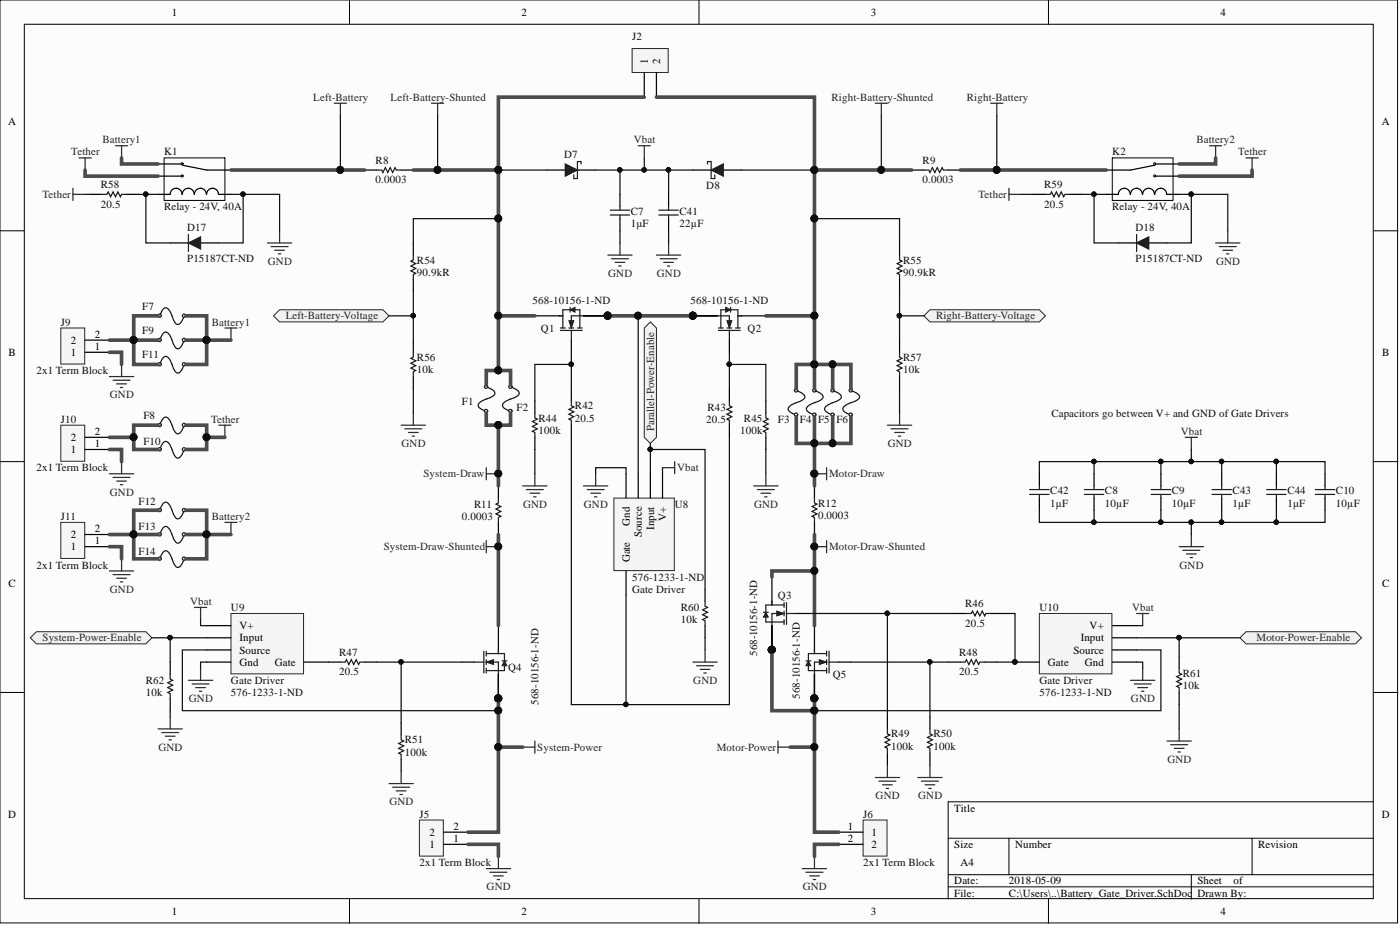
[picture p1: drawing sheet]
<svg xmlns="http://www.w3.org/2000/svg" width="292mm" height="193mm" viewBox="0 0 292 193" stroke-linecap="round" stroke-linejoin="round" font-family="sans-serif">
<defs><g id="words">
<g font-size="2.3">
<text x="35.8" y="3.3">1</text>
<text x="108.8" y="3.3">2</text>
<text x="181.7" y="3.3">3</text>
<text x="254.6" y="3.3">4</text>
<text x="135.2" y="13.4" transform="rotate(-90 135.2 13.4)">1</text>
<text x="137.7" y="13.4" transform="rotate(-90 137.7 13.4)">2</text>
<text x="1.7" y="26.1">A</text>
<text x="288.3" y="26.1">A</text>
<text x="14.8" y="71.7">2</text>
<text x="19.8" y="70.5">2</text>
<text x="1.8" y="74.3">B</text>
<text x="14.8" y="74.3">1</text>
<text x="19.8" y="73">1</text>
<text x="288.4" y="74.3">B</text>
<text x="14.8" y="94.5">1</text>
<text x="14.8" y="92">2</text>
<text x="19.8" y="93.3">1</text>
<text x="19.8" y="90.7">2</text>
<text x="14.8" y="112.3">2</text>
<text x="19.8" y="113.5">1</text>
<text x="19.8" y="111">2</text>
<text x="131.4" y="109.7" transform="rotate(-90 131.4 109.7)">Gnd</text>
<text x="133.9" y="112" transform="rotate(-90 133.9 112)">Source</text>
<text x="136.5" y="110.5" transform="rotate(-90 136.5 110.5)">Input</text>
<text x="139" y="108.6" transform="rotate(-90 139 108.6)">V+</text>
<text x="14.8" y="114.8">1</text>
<text x="131.4" y="117.3" transform="rotate(-90 131.4 117.3)">Gate</text>
<text x="1.8" y="122.4">C</text>
<text x="288.4" y="122.4">C</text>
<text x="50" y="131.3">V+</text>
<text x="227.3" y="131.3">V+</text>
<text x="50" y="133.8">Input</text>
<text x="50" y="136.3">Source</text>
<text x="224" y="136.3">Source</text>
<text x="225.5" y="133.8">Input</text>
<text x="50" y="138.9">Gnd</text>
<text x="57.3" y="138.9">Gate</text>
<text x="218.6" y="138.9">Gate</text>
<text x="226.3" y="138.9">Gnd</text>
<text x="1.7" y="170.6">D</text>
<text x="94.6" y="173.1">2</text>
<text x="176.9" y="173.1">1</text>
<text x="199.1" y="169.3">Title</text>
<text x="288.3" y="170.6">D</text>
<text x="89.6" y="176.9">1</text>
<text x="89.6" y="174.4">2</text>
<text x="94.6" y="175.6">1</text>
<text x="176.9" y="175.6">2</text>
<text x="181.9" y="174.4">1</text>
<text x="181.9" y="176.9">2</text>
<text x="199.1" y="176.9">Size</text>
<text x="211.8" y="176.9">Number</text>
<text x="262.5" y="176.9">Revision</text>
<text x="199.1" y="184.5">Date:</text>
<text x="200.4" y="180.7">A4</text>
<text x="210.5" y="184.5">2018-05-09</text>
<text x="249.8" y="184.5">Sheet</text>
<text x="257.4" y="184.5">of</text>
<text x="35.8" y="190.8">1</text>
<text x="108.8" y="190.8">2</text>
<text x="181.7" y="190.8">3</text>
<text x="199.1" y="187">File:</text>
<text x="210.5" y="187">C:\Users\..\Battery_Gate_Driver.SchDoc</text>
<text x="249.8" y="187">Drawn By:</text>
<text x="254.6" y="190.8">4</text>
</g>
<g font-size="2.3" fill="#0e0e0e">
<text x="131.9" y="8.4">J2</text>
<text x="34.2" y="32.4">K1</text>
<text x="78.4" y="34.2">R8</text>
<text x="117.7" y="32.9">D7</text>
<text x="192.5" y="34.2">R9</text>
<text x="232.1" y="32.4">K2</text>
<text x="21.1" y="39.3">R58</text>
<text x="78.4" y="38.3">0.0003</text>
<text x="147.4" y="39.5">D8</text>
<text x="192.5" y="38.3">0.0003</text>
<text x="217.9" y="39.3">R59</text>
<text x="21.1" y="43.3">20.5</text>
<text x="34.2" y="43.8">Relay - 24V, 40A</text>
<text x="131.6" y="44.9">C7</text>
<text x="131.6" y="47.4">1μF</text>
<text x="141.8" y="44.9">C41</text>
<text x="141.8" y="47.4">22µF</text>
<text x="217.9" y="43.3">20.5</text>
<text x="232.1" y="43.8">Relay - 24V, 40A</text>
<text x="39.1" y="48.1">D17</text>
<text x="236.9" y="48.1">D18</text>
<text x="39.1" y="54.7">P15187CT-ND</text>
<text x="87" y="55">R54</text>
<text x="87" y="57.5">90.9kR</text>
<text x="188.4" y="55">R55</text>
<text x="188.4" y="57.5">90.9kR</text>
<text x="236.9" y="54.7">P15187CT-ND</text>
<text x="29.7" y="64.6">F7</text>
<text x="111.1" y="63.4">568-10156-1-ND</text>
<text x="144.1" y="63.4">568-10156-1-ND</text>
<text x="12.7" y="67.9">J9</text>
<text x="29.7" y="69.7">F9</text>
<text x="112.9" y="69.2">Q1</text>
<text x="156" y="69.2">Q2</text>
<text x="29.7" y="74.8">F11</text>
<text x="87" y="75.3">R56</text>
<text x="87" y="77.8">10k</text>
<text x="188.4" y="75.3">R57</text>
<text x="188.4" y="77.8">10k</text>
<text x="7.6" y="78.1">2x1 Term Block</text>
<text x="12.7" y="88.2">J10</text>
<text x="29.9" y="87.4">F8</text>
<text x="96.4" y="84.4">F1</text>
<text x="107.8" y="85.7">F2</text>
<text x="112.4" y="87.9">R44</text>
<text x="120" y="85.4">R42</text>
<text x="120" y="87.9">20.5</text>
<text x="147.4" y="88.2">20.5</text>
<text x="147.6" y="85.7">R43</text>
<text x="155.2" y="87.9">R45</text>
<text x="162.3" y="88.2">F3</text>
<text x="166.9" y="88.2">F4</text>
<text x="170.7" y="88.2">F5</text>
<text x="174.5" y="88.2">F6</text>
<text x="219.4" y="86.9">Capacitors go between V+ and GND of Gate Drivers</text>
<text x="29.9" y="92.8">F10</text>
<text x="112.4" y="90.5">100k</text>
<text x="154.5" y="90.5">100k</text>
<text x="7.6" y="98.3">2x1 Term Block</text>
<text x="28.9" y="105.4">F12</text>
<text x="98.9" y="105.9">R11</text>
<text x="140.8" y="105.9">U8</text>
<text x="170.7" y="105.7">R12</text>
<text x="219.1" y="103.1">C42</text>
<text x="219.1" y="105.7">1μF</text>
<text x="230.5" y="103.1">C8</text>
<text x="230.5" y="105.7">10µF</text>
<text x="244.5" y="103.1">C9</text>
<text x="244.5" y="105.7">10µF</text>
<text x="257.2" y="103.1">C43</text>
<text x="257.2" y="105.7">1μF</text>
<text x="268.6" y="103.1">C44</text>
<text x="268.6" y="105.7">1μF</text>
<text x="278.7" y="103.1">C10</text>
<text x="278.7" y="105.7">10µF</text>
<text x="12.7" y="108.5">J11</text>
<text x="28.9" y="110.5">F13</text>
<text x="96.4" y="108.5">0.0003</text>
<text x="170.7" y="108.2">0.0003</text>
<text x="7.6" y="118.6">2x1 Term Block</text>
<text x="28.9" y="115.8">F14</text>
<text x="131.9" y="121.1">576-1233-1-ND</text>
<text x="131.9" y="123.7">Gate Driver</text>
<text x="162.3" y="124.9">Q3</text>
<text x="48.2" y="127.5">U9</text>
<text x="142" y="127.5">R60</text>
<text x="142" y="130">10k</text>
<text x="201.4" y="126.7">R46</text>
<text x="201.4" y="130.8">20.5</text>
<text x="216.9" y="127.5">U10</text>
<text x="70.8" y="136.9">R47</text>
<text x="158" y="136.9" transform="rotate(-90 158 136.9)">568-10156-1-ND</text>
<text x="200.1" y="136.9">R48</text>
<text x="30.4" y="142.7">R62</text>
<text x="48.2" y="142.7">Gate Driver</text>
<text x="70.8" y="140.9">20.5</text>
<text x="106" y="139.9">Q4</text>
<text x="173.7" y="141.4">Q5</text>
<text x="200.1" y="140.9">20.5</text>
<text x="216.9" y="142.7">Gate Driver</text>
<text x="246.8" y="141.2">R61</text>
<text x="246.8" y="143.7">10k</text>
<text x="30.4" y="145.2">10k</text>
<text x="48.2" y="145.2">576-1233-1-ND</text>
<text x="112.4" y="147" transform="rotate(-90 112.4 147)">568-10156-1-ND</text>
<text x="166.9" y="145.7" transform="rotate(-90 166.9 145.7)">568-10156-1-ND</text>
<text x="216.9" y="145.2">576-1233-1-ND</text>
<text x="84.5" y="155.1">R51</text>
<text x="185.9" y="153.8">R49</text>
<text x="194.8" y="153.8">R50</text>
<text x="84.5" y="157.6">100k</text>
<text x="185.9" y="156.4">100k</text>
<text x="194.8" y="156.4">100k</text>
<text x="87.5" y="170.6">J5</text>
<text x="180.1" y="170.6">J6</text>
<text x="87.5" y="180.7">2x1 Term Block</text>
<text x="180.1" y="180.7">2x1 Term Block</text>
</g>
<g font-size="2.3" fill="#262626">
<text x="65.4" y="21">Left-Battery</text>
<text x="81.5" y="21">Left-Battery-Shunted</text>
<text x="173.5" y="21">Right-Battery-Shunted</text>
<text x="201.7" y="21">Right-Battery</text>
<text x="21.4" y="29.9">Battery1</text>
<text x="132.2" y="29.9">Vbat</text>
<text x="249.7" y="29.9">Battery2</text>
<text x="14.9" y="32.4">Tether</text>
<text x="258.4" y="32.4">Tether</text>
<text x="8.9" y="41.3">Tether</text>
<text x="204.2" y="41.3">Tether</text>
<text x="55.9" y="55.2">GND</text>
<text x="126.9" y="57.8">GND</text>
<text x="137" y="57.8">GND</text>
<text x="253.7" y="55.2">GND</text>
<text x="44.2" y="67.9">Battery1</text>
<text x="59.6" y="66.6">Left-Battery-Voltage</text>
<text x="195.3" y="66.6">Right-Battery-Voltage</text>
<text x="22.9" y="83.1">GND</text>
<text x="44" y="88.2">Tether</text>
<text x="136.5" y="90" transform="rotate(-90 136.5 90)">Parallel-Power-Enable</text>
<text x="83.8" y="93.3">GND</text>
<text x="185.2" y="93.3">GND</text>
<text x="246.4" y="90.7">Vbat</text>
<text x="88.3" y="99.6">System-Draw</text>
<text x="141.3" y="98.3">Vbat</text>
<text x="173" y="99.6">Motor-Draw</text>
<text x="22.9" y="103.4">GND</text>
<text x="109.1" y="105.9">GND</text>
<text x="121.8" y="105.9">GND</text>
<text x="157.3" y="105.9">GND</text>
<text x="44.2" y="108.5">Battery2</text>
<text x="80.1" y="114.8">System-Draw-Shunted</text>
<text x="173" y="114.8">Motor-Draw-Shunted</text>
<text x="246.1" y="118.6">GND</text>
<text x="22.9" y="123.7">GND</text>
<text x="39.7" y="126.2">Vbat</text>
<text x="236.2" y="127.5">Vbat</text>
<text x="8.9" y="133.8">System-Power-Enable</text>
<text x="262.2" y="133.8">Motor-Power-Enable</text>
<text x="144.7" y="142.7">GND</text>
<text x="39.4" y="146.5">GND</text>
<text x="236" y="146.5">GND</text>
<text x="33.1" y="156.6">GND</text>
<text x="112.1" y="156.6">System-Power</text>
<text x="149.6" y="156.6">Motor-Power</text>
<text x="243.6" y="159.2">GND</text>
<text x="182.7" y="166.8">GND</text>
<text x="191.6" y="166.8">GND</text>
<text x="81.2" y="168">GND</text>
<text x="101.5" y="185.8">GND</text>
<text x="167.5" y="185.8">GND</text>
</g>
</g></defs>
<g fill="#fcfcfc" stroke="#000" stroke-width=".21">
<path d="M0 0h291.6v192.5h-291.6z"/>
<path d="M5.1 5.1h281.4v182.4h-281.4z"/>
</g>
<g fill="none" stroke="#000" stroke-width=".21">
<path d="M72.9 0v5.1M145.8 0v5.1M218.8 0v5.1M0 48.1h5.1M286.6 48.1h5.1M0 96.3h5.1M286.6 96.3h5.1M0 144.5h5.1M286.6 144.5h5.1M197.8 174.9h88.8M210.5 174.9v7.6M261.2 174.9v7.6"/>
<path d="M286.6 167.3h-88.8v20.2M72.9 187.5v5.1M145.8 187.5v5.1M197.8 182.5h88.8M197.8 185h88.8M218.8 187.5v5.1M248.6 182.5v5"/>
</g>
<path d="M104 101.4v2.5M104 109v2.5M169.9 101.4v2.5M169.9 109v2.5" fill="none" stroke="#000" stroke-width=".25"/>
<path d="M104 103.9v1l-.5 .3 1 .5-1 .5 1 .5-1 .5 1 .5-.5 .3v1M169.9 103.9v1l.5 .3-1 .5 1 .5-1 .5 1 .5-1 .5 .5 .3v1" fill="none" stroke="#1c1c1c" stroke-width=".25"/>
<path d="M48.2 128h15.1v12.6h-15.1z" fill="#f5f5f5" stroke="#262626" stroke-width=".21"/>
<path d="M43.1 130.5h5.1M43.1 133.1h5.1M43.1 135.6h5.1M43.1 138.1h5.1M63.4 138.1h5.1" fill="none" stroke="#000" stroke-width=".25"/>
<path d="M216.9 128h15.1v12.6h-15.1z" fill="#f5f5f5" stroke="#262626" stroke-width=".21"/>
<path d="M211.8 138.1h5.1M232.1 130.5h5M232.1 133.1h5M232.1 135.6h5M232.1 138.1h5" fill="none" stroke="#000" stroke-width=".25"/>
<circle cx="211.7" cy="138.1" r=".47" fill="#0e0e0e" stroke="#0e0e0e" stroke-width=".21"/>
<g fill="none" stroke="#262626" stroke-width=".25">
<path d="M40.6 126.7h2.5M41.8 126.7v2.6M41.8 139.4v2.5M237.1 128h2.6M238.4 128v2.5M238.4 139.4v2.5M39.3 141.9h5.1M40.1 142.7h3.5M40.8 143.4h2.1M41.6 144.2h.5M235.9 141.9h5M236.6 142.7h3.6"/>
<path d="M237.4 143.4h2M238.2 144.2h.5M104 178.7v2.5M169.9 178.7v2.5M101.5 181.2h5M102.2 182h3.6M103 182.7h2M103.7 183.5h.5M167.4 181.2h5.1M168.2 182h3.5M168.9 182.7h2M169.7 183.5h.5"/>
</g>
<g fill="#f0f0f0" stroke="#262626" stroke-width=".21">
<path d="M6.3 133.1l1.3-1.3h22.8l1.3 1.3-1.3 1.2h-22.8z" fill-rule="evenodd"/>
<path d="M258.7 133.1l1.3-1.3h22.8l1.3 1.3-1.3 1.2h-22.8z" fill-rule="evenodd"/>
</g>
<path d="M98.9 138.1h2M100.9 135.8v4.6M101.5 136.3h2.5M101.5 138.1h2.5v2.6M101.5 139.9h2.5M101.5 135.8v1.1M101.5 137.6v1M101.5 139.4v1" fill="none" stroke="#1c1c1c" stroke-width=".25"/>
<path d="M101.5 138.1l1.5-.5v1z" fill="#1c1c1c"/>
<path d="M101.5 138.1l1.5-.5v1z" fill="none" stroke="#1c1c1c" stroke-width=".21"/>
<path d="M104 135.6v.7" fill="none" stroke="#1c1c1c" stroke-width=".25"/>
<path d="M105.3 137.9l.5 1h-1.1z" fill="#1c1c1c"/>
<path d="M105.3 137.9l.5 1h-1.1z" fill="none" stroke="#1c1c1c" stroke-width=".21"/>
<path d="M104 136.3h1.3v1.6M104.7 137.9h1.1M105.3 138.9v1h-1.3M169.9 136.3h2.6M169.9 139.9h2.6M172.5 138.1h-2.6v2.6M172.5 135.8v1.1M172.5 137.6v1M172.5 139.4v1M173 138.1h2M173 135.8v4.6" fill="none" stroke="#1c1c1c" stroke-width=".25"/>
<path d="M96.4 138.1h2.5M104 130.5v5.1M104 140.7v5" fill="none" stroke="#000" stroke-width=".25"/>
<circle cx="104" cy="145.7" r=".72" fill="#0e0e0e" stroke="#0e0e0e" stroke-width=".21"/>
<path d="M170.9 137.6l1.6 .5-1.6 .5z" fill="#1c1c1c"/>
<path d="M170.9 137.6l1.6 .5-1.6 .5z" fill="none" stroke="#1c1c1c" stroke-width=".21"/>
<path d="M169.9 135.6v.7" fill="none" stroke="#1c1c1c" stroke-width=".25"/>
<path d="M168.7 137.9l.5 1h-1z" fill="#1c1c1c"/>
<path d="M168.7 137.9l.5 1h-1z" fill="none" stroke="#1c1c1c" stroke-width=".21"/>
<path d="M161.1 126.2h2.5M161.1 129.8h2.5M163.6 128h-2.5v2.5M163.6 125.7v1M163.6 127.5v1M163.6 129.3v1M164.1 128h2M164.1 125.7v4.6M168.2 137.9h1M168.7 138.9v1h1.2M169.9 136.3h-1.2v1.6" fill="none" stroke="#1c1c1c" stroke-width=".25"/>
<path d="M169.9 130.5v5.1M175 138.1h2.5M169.9 140.7v5" fill="none" stroke="#000" stroke-width=".25"/>
<circle cx="169.9" cy="145.7" r=".72" fill="#0e0e0e" stroke="#0e0e0e" stroke-width=".21"/>
<path d="M162.1 127.5l1.5 .5-1.5 .5z" fill="#1c1c1c"/>
<path d="M162.1 127.5l1.5 .5-1.5 .5z" fill="none" stroke="#1c1c1c" stroke-width=".21"/>
<path d="M161.1 125.5v.7" fill="none" stroke="#1c1c1c" stroke-width=".25"/>
<path d="M159.8 127.7l.5 1h-1z" fill="#1c1c1c"/>
<path d="M159.8 127.7l.5 1h-1z" fill="none" stroke="#1c1c1c" stroke-width=".21"/>
<path d="M116.9 68.9h4.6M116.9 68.4h1M117.4 65.9v2.5M118.7 68.4h1M119.2 68.9v2.1M120.5 68.4h1M121 65.9v2.5M121.7 65.9h-2.5v2.5M159.3 127.7h1M159.8 128.7v1.1h1.3M161.1 126.2h-1.3v1.5" fill="none" stroke="#1c1c1c" stroke-width=".25"/>
<path d="M161.1 120.4v5.1M161.1 130.5v5.1M166.1 128h2.6" fill="none" stroke="#000" stroke-width=".25"/>
<g fill="#0e0e0e" stroke="#0e0e0e" stroke-width=".21">
<circle cx="161" cy="135.5" r=".72"/>
<circle cx="104" cy="114" r=".72"/>
<circle cx="169.9" cy="98.8" r=".72"/>
<circle cx="104" cy="98.8" r=".72"/>
<circle cx="169.9" cy="114" r=".72"/>
</g>
<path d="M101.5 97.6v2.5M101.5 98.8h2.5M169.9 98.8h2.6M172.5 97.6v2.5M101.5 112.8v2.5M101.5 114h2.5M169.9 114h2.6M172.5 112.8v2.5M109.1 155.9h2.5M111.6 154.6v2.5M162.3 155.9h2.6M162.3 154.6v2.5" fill="none" stroke="#262626" stroke-width=".25"/>
<path d="M118.7 66.9h1l-.5 1.5z" fill="#1c1c1c"/>
<path d="M118.7 66.9h1l-.5 1.5z" fill="none" stroke="#1c1c1c" stroke-width=".21"/>
<path d="M116.7 65.9h.7" fill="none" stroke="#1c1c1c" stroke-width=".25"/>
<path d="M119 64.6l1-.5v1z" fill="#1c1c1c"/>
<path d="M119 64.6l1-.5v1z" fill="none" stroke="#1c1c1c" stroke-width=".21"/>
<path d="M119 64.1v1M119 64.6h-1.6v1.3M120 64.6h1v1.3M149.6 65.9h2.6v2.5M149.9 68.9h4.6M149.9 68.4h1M150.4 65.9v2.5M151.7 68.4h1M152.2 68.9v2.1M153.4 68.4h1.1M154 65.9v2.5" fill="none" stroke="#1c1c1c" stroke-width=".25"/>
<path d="M111.6 65.9h5.1M119.2 71v2.5M121.7 65.9h5.1" fill="none" stroke="#000" stroke-width=".25"/>
<circle cx="126.8" cy="65.9" r=".72" fill="#0e0e0e" stroke="#0e0e0e" stroke-width=".21"/>
<path d="M151.7 66.9h1l-.5 1.5z" fill="#1c1c1c"/>
<path d="M151.7 66.9h1l-.5 1.5z" fill="none" stroke="#1c1c1c" stroke-width=".21"/>
<path d="M154 65.9h.7" fill="none" stroke="#1c1c1c" stroke-width=".25"/>
<path d="M151.4 64.1l1 .5-1 .5z" fill="#1c1c1c"/>
<path d="M151.4 64.1l1 .5-1 .5z" fill="none" stroke="#1c1c1c" stroke-width=".21"/>
<path d="M151.4 64.6h-1v1.3M152.4 64.1v1M152.4 64.6h1.6v1.3" fill="none" stroke="#1c1c1c" stroke-width=".25"/>
<path d="M144.6 65.9h5M152.2 71v2.5M154.7 65.9h5.1" fill="none" stroke="#000" stroke-width=".25"/>
<circle cx="144.5" cy="65.9" r=".72" fill="#0e0e0e" stroke="#0e0e0e" stroke-width=".21"/>
<path d="M128.1 103.9h12.6v15.1h-12.6z" fill="#f5f5f5" stroke="#262626" stroke-width=".21"/>
<path d="M130.6 98.8v5.1M133.2 98.8v5.1M135.7 98.8v5.1M138.2 98.8v5.1M130.6 119.1v5.1" fill="none" stroke="#000" stroke-width=".25"/>
<path d="M124.3 98.8v2.6M138.2 97.6h2.6M140.8 96.3v2.5M121.7 101.4h5.1M122.5 102.1h3.6M123.3 102.9h2M124 103.7h.5" fill="none" stroke="#262626" stroke-width=".25"/>
<path d="M134.4 68.4l1.3-1.2 1.3 1.2v22.8l-1.3 1.3-1.3-1.3z" fill-rule="evenodd" fill="#f0f0f0" stroke="#262626" stroke-width=".21"/>
<path d="M76.1 35.5h2.5M83.7 35.5h2.5M114.1 35.5h3.8M120.5 35.5h3.8M190.2 35.5h2.6M197.8 35.5h2.6" fill="none" stroke="#000" stroke-width=".25"/>
<path d="M78.6 35.5h1l.3 .5 .5-1 .5 1 .5-1 .5 1 .5-1 .3 .5h1M192.8 35.5h1l.2 .5 .5-1 .5 1 .5-1 .6 1 .5-1 .2 .5h1" fill="none" stroke="#1c1c1c" stroke-width=".25"/>
<path d="M117.9 34.2l2.6 1.3-2.6 1.2z" fill="#1c1c1c"/>
<path d="M117.9 34.2l2.6 1.3-2.6 1.2zM121.2 34.2v-.5h-.7v3.5h-.8v-.7" fill="none" stroke="#1c1c1c" stroke-width=".25"/>
<path d="M144.6 35.5h3.8M150.9 35.5h3.8" fill="none" stroke="#000" stroke-width=".25"/>
<path d="M148.4 35.5l2.5-1.3v2.5z" fill="#1c1c1c"/>
<g fill="none" stroke="#1c1c1c" stroke-width=".25">
<path d="M147.6 34.2v-.5h.8v3.5h.7v-.7M148.4 35.5l2.5-1.3v2.5zM111.6 86.2v1l.5 .2-1 .5 1 .5-1 .6 1 .5-1 .5 .5 .2v1M119.2 83.6v1l.5 .3-1 .5 1 .5-1 .5 1 .5-1 .5 .5 .3v1M152.2 83.6v1l.5 .3-1 .5 1 .5-1 .5 1 .5-1 .5 .5 .3v1M159.8 86.2v1l.5 .2-1 .5 1 .5-1 .6 1 .5-1 .5 .5 .2v1M214.8 102.1h4.1M214.8 103.1h4.1M216.9 101.4v.7M216.9 103.1v.8M226.2 102.1h4.1M226.2 103.1h4.1"/>
<path d="M228.3 101.4v.7M228.3 103.1v.8M240.2 102.1h4M240.2 103.1h4M242.2 101.4v.7M242.2 103.1v.8M252.9 102.1h4M252.9 103.1h4M254.9 101.4v.7M254.9 103.1v.8M264.3 102.1h4M264.3 103.1h4"/>
<path d="M266.3 101.4v.7M266.3 103.1v.8M274.4 102.1h4.1M274.4 103.1h4.1M276.5 101.4v.7M276.5 103.1v.8M71 138.1h1l.3-.5 .5 1 .5-1 .5 1 .5-1 .5 1 .3-.5h1M200.4 138.1h1l.2-.5 .5 1 .6-1 .5 1 .5-1 .5 1 .2-.5h1M201.6 128h1.1l.2-.5 .5 1 .5-1 .5 1 .5-1 .5 1 .3-.5h1M83.7 153.3v1l.5 .3-1 .5 1 .5-1 .5 1 .5-1 .5 .5 .3v1M185.2 152.1v1l.5 .2-1.1 .5 1.1 .5-1.1 .6 1.1 .5-1.1 .5 .6 .2v1M194 152.1v1l.5 .2-1 .5 1 .5-1 .6 1 .5-1 .5 .5 .2v1"/>
</g>
<g fill="none" stroke="#262626" stroke-width=".25">
<path d="M69.7 21.5h2.6M71 21.5v2.6M90 21.5h2.6M91.3 21.5v2.6M133.2 30.4h2.5M134.4 30.4v2.5M182.6 21.5h2.6M183.9 21.5v2.6M206.7 21.5h2.5M208 21.5v2.6M126.8 53.2h5.1M127.6 54h3.5"/>
<path d="M128.3 54.7h2.1M129.1 55.5h.5M129.4 50.7v2.5M137 53.2h5M137.7 54h3.6M138.5 54.7h2M139.2 55.5h.6M139.5 50.7v2.5M111.6 98.8v2.6M159.8 98.8v2.6M247.3 91.2h2.5M248.6 91.2v2.6"/>
<path d="M109.1 101.4h5M109.8 102.1h3.6M110.6 102.9h2M111.3 103.7h.6M157.3 101.4h5M158 102.1h3.6M158.8 102.9h2M159.5 103.7h.5M246 114h5.1M246.8 114.8h3.5M247.5 115.6h2.1M248.3 116.3h.5"/>
<path d="M248.6 111.5v2.5M185.2 159.7v2.5M194 159.7v2.5M81.2 163.5h5M81.9 164.2h3.6M82.7 165h2M83.4 165.7h.6M83.7 160.9v2.6M182.6 162.2h5.1M183.4 163h3.5M184.1 163.7h2.1M184.9 164.5h.5"/>
<path d="M191.5 162.2h5.1M192.3 163h3.5M193 163.7h2M193.8 164.5h.5"/>
</g>
<g fill="none" stroke="#000" stroke-width=".25">
<path d="M111.6 83.6v2.6M111.6 91.2v2.6M119.2 81.1v2.5M119.2 88.7v2.5M152.2 81.1v2.5M152.2 88.7v2.5M159.8 83.6v2.6M159.8 91.2v2.6M216.9 98.8v2.6M228.3 98.8v2.6M242.2 98.8v2.6M254.9 98.8v2.6"/>
<path d="M266.3 98.8v2.6M276.5 98.8v2.6M216.9 103.9v2.5M228.3 103.9v2.5M242.2 103.9v2.5M254.9 103.9v2.5M266.3 103.9v2.5M276.5 103.9v2.5M68.5 138.1h2.5M76.1 138.1h2.5M197.8 138.1h2.6M199.1 128h2.5"/>
<path d="M205.4 138.1h2.6M206.7 128h2.5M83.7 150.8v2.5M83.7 158.4v2.5M185.2 149.5v2.6M185.2 157.1v2.6M194 149.5v2.6M194 157.1v2.6"/>
</g>
<path d="M87.5 171.1h5v7.5h-5z" fill="#f5f5f5" stroke="#262626" stroke-width=".21"/>
<path d="M92.6 176.1h5M92.6 173.6h5" fill="none" stroke="#000" stroke-width=".25"/>
<path d="M180.1 171.1h5v7.5h-5z" fill="#f5f5f5" stroke="#262626" stroke-width=".21"/>
<path d="M166.1 81.1v.4M166.1 86.5v.4M175 173.6h5.1M175 176.1h5.1" fill="none" stroke="#000" stroke-width=".25"/>
<path d="M166.1 81.5h.2a2.15 2.15 0 0 1 1.6 1.4 4.4 4.4 0 0 1-2.3 1.3 1.22 1.22 0 0 0-1.1 1.4l.7 .6 .9 .3" fill="none" stroke="#131313" stroke-width=".25"/>
<g fill="#fcfcfc" stroke="#1c1c1c" stroke-width=".25">
<circle cx="166.1" cy="81.4" r=".34"/>
<circle cx="166.1" cy="86.5" r=".34"/>
</g>
<path d="M169.9 81.5h.2a2.15 2.15 0 0 1 1.6 1.4 4.4 4.4 0 0 1-2.3 1.3 1.22 1.22 0 0 0-1.1 1.4l.7 .6 .9 .3" fill="none" stroke="#131313" stroke-width=".25"/>
<path d="M169.9 81.1v.4M169.9 86.5v.4" fill="none" stroke="#000" stroke-width=".25"/>
<g fill="#fcfcfc" stroke="#1c1c1c" stroke-width=".25">
<circle cx="169.9" cy="81.4" r=".34"/>
<circle cx="169.9" cy="86.5" r=".34"/>
</g>
<path d="M173.7 81.5h.2a2.15 2.15 0 0 1 1.6 1.4 4.4 4.4 0 0 1-2.3 1.3 1.22 1.22 0 0 0-1.1 1.4l.7 .6 .9 .3" fill="none" stroke="#131313" stroke-width=".25"/>
<path d="M173.7 81.1v.4M173.7 86.5v.4" fill="none" stroke="#000" stroke-width=".25"/>
<g fill="#fcfcfc" stroke="#1c1c1c" stroke-width=".25">
<circle cx="173.7" cy="81.4" r=".34"/>
<circle cx="173.7" cy="86.5" r=".34"/>
</g>
<path d="M177.5 81.5h.2a2.15 2.15 0 0 1 1.6 1.4 4.4 4.4 0 0 1-2.3 1.3 1.22 1.22 0 0 0-1.1 1.4l.8 .6 .8 .3" fill="none" stroke="#131313" stroke-width=".25"/>
<path d="M177.5 81.1v.4M177.5 86.5v.4" fill="none" stroke="#000" stroke-width=".25"/>
<g fill="#fcfcfc" stroke="#1c1c1c" stroke-width=".25">
<circle cx="177.5" cy="81.4" r=".34"/>
<circle cx="177.5" cy="86.5" r=".34"/>
</g>
<path d="M101.5 80.7l.1 .1a2.15 2.15 0 0 1 1.7 1.3 4.4 4.4 0 0 1-2.4 1.4 1.22 1.22 0 0 0-1 1.3l.7 .6 .9 .4" fill="none" stroke="#131313" stroke-width=".25"/>
<path d="M101.5 80.3v.4M101.5 85.8v.4" fill="none" stroke="#000" stroke-width=".25"/>
<g fill="#fcfcfc" stroke="#1c1c1c" stroke-width=".25">
<circle cx="101.4" cy="80.7" r=".34"/>
<circle cx="101.4" cy="85.7" r=".34"/>
</g>
<path d="M106.5 80.7l.2 .1a2.15 2.15 0 0 1 1.6 1.3 4.4 4.4 0 0 1-2.3 1.4 1.22 1.22 0 0 0-1.1 1.3l.7 .6 .9 .4" fill="none" stroke="#131313" stroke-width=".25"/>
<path d="M106.5 80.3v.4M106.5 85.8v.4" fill="none" stroke="#000" stroke-width=".25"/>
<g fill="#fcfcfc" stroke="#1c1c1c" stroke-width=".25">
<circle cx="106.5" cy="80.7" r=".34"/>
<circle cx="106.5" cy="85.7" r=".34"/>
</g>
<path d="M35.5 50.7h3.8M41.8 50.7h3.9" fill="none" stroke="#000" stroke-width=".25"/>
<path d="M39.3 50.7l2.5-1.3v2.5z" fill="#1c1c1c"/>
<path d="M39.3 50.7l2.5-1.3v2.5zM39.3 48.9v3.6" fill="none" stroke="#1c1c1c" stroke-width=".25"/>
<path d="M16.5 32.9h2.5M17.8 32.9v2.6M24.1 30.4h2.5M25.4 30.4v2.5" fill="none" stroke="#262626" stroke-width=".25"/>
<path d="M233.3 50.7h3.8M239.7 50.7h3.8" fill="none" stroke="#000" stroke-width=".25"/>
<path d="M237.1 50.7l2.6-1.3v2.5z" fill="#1c1c1c"/>
<path d="M237.1 50.7l2.6-1.3v2.5zM237.1 48.9v3.6" fill="none" stroke="#1c1c1c" stroke-width=".25"/>
<path d="M252.4 30.4h2.5M253.6 30.4v2.5M260 32.9h2.5M261.2 32.9v2.6" fill="none" stroke="#262626" stroke-width=".25"/>
<path d="M12.7 68.4h5v7.6h-5z" fill="#f5f5f5" stroke="#262626" stroke-width=".21"/>
<path d="M17.8 73.5h5M17.8 71h5M33 65.9h.4M38.4 65.9h.4" fill="none" stroke="#000" stroke-width=".25"/>
<path d="M33.4 65.9l.1-.3a1.4 1.4 0 0 1 1.2-1.4 3.1 3.1 0 0 1 1.2 1.7l.1 .3a1.47 1.47 0 0 0 1.3 1.5 3.3 3.3 0 0 0 1.1-1.8" fill="none" stroke="#131313" stroke-width=".25"/>
<g fill="#fcfcfc" stroke="#1c1c1c" stroke-width=".25">
<circle cx="38.4" cy="65.9" r=".34"/>
<circle cx="33.3" cy="65.9" r=".34"/>
</g>
<path d="M33.4 71l.1-.4a1.4 1.4 0 0 1 1.2-1.3 3.1 3.1 0 0 1 1.2 1.7l.1 .3a1.47 1.47 0 0 0 1.3 1.4 3.3 3.3 0 0 0 1.1-1.7" fill="none" stroke="#131313" stroke-width=".25"/>
<path d="M33 71h.4M38.4 71h.4" fill="none" stroke="#000" stroke-width=".25"/>
<g fill="#fcfcfc" stroke="#1c1c1c" stroke-width=".25">
<circle cx="38.4" cy="70.9" r=".34"/>
<circle cx="33.3" cy="70.9" r=".34"/>
</g>
<path d="M33.4 76l.1-.3a1.4 1.4 0 0 1 1.2-1.3 3.1 3.1 0 0 1 1.2 1.6l.1 .4a1.47 1.47 0 0 0 1.3 1.4 3.3 3.3 0 0 0 1.1-1.8" fill="none" stroke="#131313" stroke-width=".25"/>
<path d="M33 76h.4M38.4 76h.4" fill="none" stroke="#000" stroke-width=".25"/>
<g fill="#fcfcfc" stroke="#1c1c1c" stroke-width=".25">
<circle cx="38.4" cy="76" r=".34"/>
<circle cx="33.3" cy="76" r=".34"/>
</g>
<path d="M22.8 78.6h5.1M23.6 79.3h3.5M25.4 76v2.6M46.9 68.4h2.6M48.2 68.4v2.6M24.3 80.1h2.1M25.1 80.8h.5" fill="none" stroke="#262626" stroke-width=".25"/>
<path d="M12.7 109h5v7.5h-5z" fill="#f5f5f5" stroke="#262626" stroke-width=".21"/>
<path d="M17.8 114h5M17.8 111.5h5M33 106.4h.4M38.4 106.4h.4" fill="none" stroke="#000" stroke-width=".25"/>
<path d="M33.4 106.4l.1-.3a1.4 1.4 0 0 1 1.2-1.3 3.1 3.1 0 0 1 1.2 1.6l.1 .4a1.47 1.47 0 0 0 1.3 1.4 3.3 3.3 0 0 0 1.1-1.8" fill="none" stroke="#131313" stroke-width=".25"/>
<g fill="#fcfcfc" stroke="#1c1c1c" stroke-width=".25">
<circle cx="38.4" cy="106.4" r=".34"/>
<circle cx="33.3" cy="106.4" r=".34"/>
</g>
<path d="M33.4 111.5l.1-.3a1.4 1.4 0 0 1 1.2-1.4 3.1 3.1 0 0 1 1.2 1.7l.1 .4a1.47 1.47 0 0 0 1.3 1.4 3.3 3.3 0 0 0 1.1-1.8" fill="none" stroke="#131313" stroke-width=".25"/>
<path d="M33 111.5h.4M38.4 111.5h.4" fill="none" stroke="#000" stroke-width=".25"/>
<g fill="#fcfcfc" stroke="#1c1c1c" stroke-width=".25">
<circle cx="38.4" cy="111.5" r=".34"/>
<circle cx="33.3" cy="111.5" r=".34"/>
</g>
<path d="M33.4 116.6l.1-.4a1.4 1.4 0 0 1 1.2-1.3 3.1 3.1 0 0 1 1.2 1.7l.1 .3a1.47 1.47 0 0 0 1.3 1.5 3.3 3.3 0 0 0 1.1-1.8" fill="none" stroke="#131313" stroke-width=".25"/>
<path d="M33 116.6h.4M38.4 116.6h.4" fill="none" stroke="#000" stroke-width=".25"/>
<g fill="#fcfcfc" stroke="#1c1c1c" stroke-width=".25">
<circle cx="38.4" cy="116.5" r=".34"/>
<circle cx="33.3" cy="116.5" r=".34"/>
</g>
<path d="M22.8 119.1h5.1M23.6 119.9h3.5M25.4 116.6v2.5M46.9 109h2.6M48.2 109v2.5M24.3 120.6h2.1M25.1 121.4h.5" fill="none" stroke="#262626" stroke-width=".25"/>
<path d="M12.7 88.7h5v7.5h-5z" fill="#f5f5f5" stroke="#262626" stroke-width=".21"/>
<path d="M17.8 93.8h5M17.8 91.2h5M33 88.7h.4M38.4 88.7h.4" fill="none" stroke="#000" stroke-width=".25"/>
<path d="M33.4 88.7l.1-.3a1.4 1.4 0 0 1 1.2-1.4 3.1 3.1 0 0 1 1.2 1.7l.1 .4a1.47 1.47 0 0 0 1.3 1.4 3.3 3.3 0 0 0 1.1-1.8" fill="none" stroke="#131313" stroke-width=".25"/>
<g fill="#fcfcfc" stroke="#1c1c1c" stroke-width=".25">
<circle cx="38.4" cy="88.7" r=".34"/>
<circle cx="33.3" cy="88.7" r=".34"/>
</g>
<path d="M33.4 93.8l.1-.4a1.4 1.4 0 0 1 1.2-1.3 3.1 3.1 0 0 1 1.2 1.7l.1 .3a1.47 1.47 0 0 0 1.3 1.4 3.3 3.3 0 0 0 1.1-1.7" fill="none" stroke="#131313" stroke-width=".25"/>
<path d="M33 93.8h.4M38.4 93.8h.4" fill="none" stroke="#000" stroke-width=".25"/>
<g fill="#fcfcfc" stroke="#1c1c1c" stroke-width=".25">
<circle cx="38.4" cy="93.7" r=".34"/>
<circle cx="33.3" cy="93.7" r=".34"/>
</g>
<path d="M22.8 98.8h5.1M23.6 99.6h3.5M25.4 96.3v2.5M45.7 88.7h2.5M46.9 88.7v2.5M24.3 100.4h2.1M25.1 101.1h.5" fill="none" stroke="#262626" stroke-width=".25"/>
<path d="M240.9 34.5l-5 1h-5.1M240.9 34.2h5.1M240.9 36.7h5.1M235.8 40.5a1.23 1.23 0 0 0-1.2-1.2 1.23 1.23 0 0 0-1.3 1.2h-2.5M238.3 40.5a1.23 1.23 0 0 0-1.2-1.2 1.23 1.23 0 0 0-1.2 1.2M240.9 40.5a1.23 1.23 0 0 0-1.3-1.2 1.23 1.23 0 0 0-1.2 1.2M243.4 40.5a1.23 1.23 0 0 0-1.2-1.2 1.23 1.23 0 0 0-1.3 1.2M243.5 40.5h2.5" fill="none" stroke="#000" stroke-width=".25"/>
<g fill="#fefefe" stroke="#000" stroke-width=".21">
<circle cx="240.9" cy="34.2" r=".22"/>
<circle cx="240.9" cy="36.7" r=".22"/>
</g>
<path d="M232.1 32.9h12.7v8.9h-12.7z" fill="none" stroke="#000" stroke-width=".21"/>
<path d="M33 34.2h5M33 36.7h5M38 34.5l5.1 1h5.1M38 40.5a1.23 1.23 0 0 0-1.3-1.2 1.23 1.23 0 0 0-1.2 1.2h-2.5M40.5 40.5a1.23 1.23 0 0 0-1.2-1.2 1.23 1.23 0 0 0-1.3 1.2M43 40.5a1.23 1.23 0 0 0-1.2-1.2 1.23 1.23 0 0 0-1.2 1.2M45.6 40.5a1.23 1.23 0 0 0-1.3-1.2 1.23 1.23 0 0 0-1.2 1.2M45.7 40.5h2.5" fill="none" stroke="#000" stroke-width=".25"/>
<g fill="#fefefe" stroke="#000" stroke-width=".21">
<circle cx="38" cy="34.2" r=".22"/>
<circle cx="38" cy="36.7" r=".22"/>
</g>
<path d="M34.2 32.9h12.7v8.9h-12.7z" fill="none" stroke="#000" stroke-width=".21"/>
<path d="M86.2 50.7v2.5M86.2 58.3v2.5M86.2 71v2.5M86.2 78.6v2.5" fill="none" stroke="#000" stroke-width=".25"/>
<path d="M86.2 53.2v1l-.5 .3 1 .5-1 .5 1 .5-1 .5 1 .5-.5 .3v1M86.2 73.5v1l-.5 .3 1 .5-1 .5 1 .5-1 .5 1 .5-.5 .2v1.1" fill="none" stroke="#1c1c1c" stroke-width=".25"/>
<path d="M57.1 65.9l1.2-1.3h21.6l1.3 1.3-1.3 1.3h-21.6z" fill-rule="evenodd" fill="#f0f0f0" stroke="#262626" stroke-width=".21"/>
<path d="M83.7 88.7h5.1M84.5 89.5h3.5M85.2 90.2h2M86 91h.5M86.2 86.2v2.5" fill="none" stroke="#262626" stroke-width=".25"/>
<path d="M187.7 50.7v2.5M187.7 58.3v2.5M187.7 71v2.5M187.7 78.6v2.5" fill="none" stroke="#000" stroke-width=".25"/>
<path d="M187.7 53.2v1l.5 .3-1 .5 1 .5-1 .5 1 .5-1 .5 .5 .3v1M187.7 73.5v1l.5 .3-1 .5 1 .5-1 .5 1 .5-1 .5 .5 .2v1.1" fill="none" stroke="#1c1c1c" stroke-width=".25"/>
<path d="M192.8 65.9l1.2-1.3h22.9l1.2 1.3-1.2 1.3h-22.9z" fill-rule="evenodd" fill="#f0f0f0" stroke="#262626" stroke-width=".21"/>
<g fill="none" stroke="#262626" stroke-width=".25">
<path d="M15.2 39.3v2.5M210.5 39.3v2.5M15.2 40.5h2.6M55.8 50.7h5.1M56.6 51.4h3.5M57.3 52.2h2M58.1 53h.5M58.3 48.1v2.6M210.5 40.5h2.5M253.6 50.7h5.1M254.4 51.4h3.5M255.2 52.2h2"/>
<path d="M255.9 53h.5M256.2 48.1v2.6M185.2 88.7h5M185.9 89.5h3.6M186.7 90.2h2M187.4 91h.5M187.7 86.2v2.5"/>
</g>
<path d="M129.4 40.5v2.6M129.4 45.6v2.5M139.5 40.5v2.6M139.5 45.6v2.5" fill="none" stroke="#000" stroke-width=".25"/>
<path d="M127.3 43.8h4.1M127.3 44.9h4.1M129.4 43.1v.7M129.4 44.9v.7M137.5 43.8h4M137.5 44.9h4M139.5 43.1v.7M139.5 44.9v.7" fill="none" stroke="#1c1c1c" stroke-width=".25"/>
<path d="M131.9 10.1h7.5v5h-7.5z" fill="#f5f5f5" stroke="#262626" stroke-width=".21"/>
<path d="M134.4 15.2v5.1M137 15.2v5.1M18.8 40.5h2.5M26.4 40.5h2.5M215.6 40.5h2.5M223.2 40.5h2.5M35.5 138.1v2.6M147.1 122.9v2.6M147.1 130.5v2.6M246 136.9v2.5M35.5 145.7v2.6M246 144.5v2.5" fill="none" stroke="#000" stroke-width=".25"/>
<path d="M21.3 40.5h1l.3-.5 .5 1.1 .5-1.1 .5 1.1 .5-1.1 .5 1.1 .3-.6h1M218.1 40.5h1l.3-.5 .5 1.1 .5-1.1 .5 1.1 .5-1.1 .5 1.1 .3-.6h1M147.1 125.5v1l.5 .2-1 .5 1 .5-1 .5 1 .5-1 .6 .5 .2v1M246 139.4v1l.5 .3-1 .5 1 .5-1 .5 1 .5-1 .5 .5 .2v1.1M35.5 140.7v1l.5 .2-1 .5 1 .5-1 .5 1 .6-1 .5 .5 .2v1" fill="none" stroke="#1c1c1c" stroke-width=".25"/>
<g fill="none" stroke="#262626" stroke-width=".25">
<path d="M144.6 138.1h5M145.3 138.9h3.6M146.1 139.6h2M147.1 135.6v2.5M33 152.1h5M33.7 152.8h3.6M34.5 153.6h2M35.3 154.3h.5M35.5 149.5v2.6M146.9 140.4h.5M243.5 154.6h5.1M244.2 155.4h3.6"/>
<path d="M245 156.1h2M245.8 156.9h.5M246 152.1v2.5"/>
</g>
<g fill="none" stroke="#0e0e0e" stroke-width=".25">
<path d="M71 24.1v11.4M91.3 24.1v11.4M104 35.5h10.1M124.3 35.5h20.3M129.4 35.5v5M134.4 32.9v2.6M139.5 35.5v5M154.7 35.5h15.2M183.9 24.1v11.4M208 24.1v11.4M17.8 40.5h1M28.9 40.5h1.5v10.2h5.1"/>
<path d="M30.4 40.5h2.6M48.2 40.5h10.1v7.6M50.7 40.5v10.2h-5M104 45.6h-17.8v5.1M129.4 48.1v2.6M139.5 48.1v2.6M169.9 45.6h17.8v5.1M213 40.5h2.6M225.7 40.5h5.1M228.3 40.5v10.2h5M246 40.5h2.6M256.2 48.1v-7.6h-7.6v10.2h-5.1"/>
<path d="M86.2 60.8v5.1h-5M86.2 65.9v5.1M119.2 76h-7.6v7.6M119.2 73.5v7.6M133.2 65.9v32.9M152.2 73.5v2.5M187.7 60.8v5.1h5.1M187.7 65.9v5.1M86.2 81.1v5.1M111.6 93.8v5M119.2 91.2v55.8h33v-55.8M124.3 98.8v-1.2h6.3v1.2"/>
<path d="M135.7 93.8h11.4v29.1M135.7 92.5v6.3M138.2 97.6v1.2M152.2 81.1v-5.1h7.6v7.6M159.8 93.8v5M187.7 81.1v5.1M216.9 98.8v-2.5h59.6v2.5M228.3 96.3v2.5M242.2 96.3v2.5M248.6 93.8v2.5M254.9 96.3v2.5M266.3 96.3v2.5"/>
<path d="M216.9 106.4v2.6h59.6v-2.6M228.3 106.4v2.6M242.2 106.4v2.6M248.6 109v2.5M254.9 106.4v2.6M266.3 106.4v2.6M31.7 133.1h11.4M35.5 133.1v5M41.8 129.3v1.2h1.3M43.1 138.1h-1.3v1.3M43.1 135.6h-5.1v12.7h66M78.6 138.1h17.8"/>
<path d="M83.7 138.1v12.7M130.6 124.2v22.8M147.1 133.1v2.5M168.7 128h30.4M177.5 138.1h20.3M185.2 128v21.5M194 138.1v11.4M209.2 128h2.6v10.1h-3.8M237.1 138.1h1.3v1.3M237.1 133.1h21.6M237.1 135.6h5.1v12.7h-72.3M237.1 130.5h1.3"/>
<path d="M246 133.1v3.8M35.5 148.3v1.2M246 147v5.1"/>
</g>
<g fill="#0e0e0e" stroke="#0e0e0e" stroke-width=".21">
<circle cx="104" cy="148.2" r=".72"/>
<circle cx="104" cy="114" r=".72"/>
<circle cx="35.5" cy="133" r=".47"/>
<circle cx="246" cy="133" r=".47"/>
<circle cx="161" cy="135.5" r=".72"/>
<circle cx="169.9" cy="148.2" r=".72"/>
<circle cx="104" cy="155.8" r=".72"/>
<circle cx="169.9" cy="155.8" r=".72"/>
<circle cx="133.1" cy="65.9" r=".72"/>
<circle cx="104" cy="35.4" r=".72"/>
<circle cx="169.9" cy="35.4" r=".72"/>
<circle cx="71" cy="35.4" r=".72"/>
<circle cx="91.3" cy="35.4" r=".72"/>
<circle cx="183.8" cy="35.4" r=".72"/>
<circle cx="207.9" cy="35.4" r=".72"/>
<circle cx="134.4" cy="35.4" r=".47"/>
<circle cx="266.3" cy="108.9" r=".47"/>
<circle cx="266.3" cy="96.3" r=".47"/>
<circle cx="228.2" cy="108.9" r=".47"/>
<circle cx="228.2" cy="96.3" r=".47"/>
<circle cx="242.2" cy="96.3" r=".47"/>
<circle cx="254.9" cy="96.3" r=".47"/>
<circle cx="254.9" cy="108.9" r=".47"/>
<circle cx="242.2" cy="108.9" r=".47"/>
<circle cx="248.5" cy="96.3" r=".47"/>
<circle cx="248.5" cy="108.9" r=".47"/>
<circle cx="129.3" cy="35.4" r=".47"/>
<circle cx="139.5" cy="35.4" r=".47"/>
<circle cx="104" cy="65.9" r=".72"/>
<circle cx="169.9" cy="98.8" r=".72"/>
<circle cx="104" cy="88.7" r=".72"/>
<circle cx="104" cy="98.8" r=".72"/>
<circle cx="169.9" cy="65.9" r=".72"/>
<circle cx="169.9" cy="92.5" r=".72"/>
<circle cx="144.5" cy="65.9" r=".72"/>
<circle cx="126.8" cy="65.9" r=".72"/>
<circle cx="169.9" cy="45.6" r=".72"/>
<circle cx="104" cy="45.6" r=".72"/>
<circle cx="104" cy="77.3" r=".72"/>
<circle cx="194" cy="138.1" r=".47"/>
<circle cx="169.9" cy="114" r=".72"/>
<circle cx="169.9" cy="119.1" r=".72"/>
<circle cx="185.1" cy="127.9" r=".47"/>
<circle cx="119.2" cy="76" r=".47"/>
<circle cx="211.7" cy="138.1" r=".47"/>
<circle cx="169.9" cy="145.7" r=".72"/>
<circle cx="83.7" cy="138.1" r=".47"/>
<circle cx="104" cy="145.7" r=".72"/>
<circle cx="173.7" cy="92.5" r=".72"/>
<circle cx="173.7" cy="76" r=".72"/>
<circle cx="169.9" cy="76" r=".72"/>
<circle cx="27.9" cy="70.9" r=".72"/>
<circle cx="43.1" cy="70.9" r=".72"/>
<circle cx="27.9" cy="111.5" r=".72"/>
<circle cx="43.1" cy="111.5" r=".72"/>
<circle cx="27.9" cy="91.2" r=".72"/>
<circle cx="43.1" cy="91.2" r=".72"/>
<circle cx="86.2" cy="65.9" r=".47"/>
<circle cx="187.6" cy="65.9" r=".47"/>
<circle cx="50.7" cy="40.5" r=".47"/>
<circle cx="228.2" cy="40.5" r=".47"/>
<circle cx="248.5" cy="40.5" r=".47"/>
<circle cx="30.4" cy="40.5" r=".47"/>
<circle cx="135.7" cy="93.7" r=".47"/>
<circle cx="152.1" cy="76" r=".47"/>
<circle cx="130.6" cy="147" r=".47"/>
</g>
<g fill="none" stroke="#4c4c4c" stroke-width=".76">
<path d="M17.8 35.5v1.2h15.2M25.4 32.9v1.3h7.6M48.2 35.5h27.9M86.2 35.5h17.8M104 35.5v41.8M134.4 20.3h-30.4v15.2M137 20.3h32.9v45.6M169.9 35.5h20.3M200.4 35.5h30.4M253.6 32.9v1.3h-7.6M261.2 35.5v1.2h-15.2M22.8 73.5h2.6v2.5"/>
<path d="M33 71h-5.1v5h5.1M33 65.9h-5.1v5.1h-5.1M38.8 65.9h4.3v10.1h-4.3M38.8 71h9.4M104 77.3h-2.5v3M104 77.3h2.5v3M104 65.9h7.6M126.8 65.9h17.8M159.8 65.9h10.1M169.9 65.9v10.1h7.6v5.1M173.7 76v5.1M22.8 93.8h2.6v2.5"/>
<path d="M27.9 91.2v2.6h5.1M33 88.7h-5.1v2.5h-5.1M38.8 88.7h4.3v2.5M46.9 91.2h-3.8v2.6h-4.3M101.5 86.2v2.5h2.5M104 88.7v12.7M106.5 86.2v2.5h-2.5M166.1 81.1v-5.1h3.8v5.1M166.1 86.9v5.6h11.4v-5.6M169.9 86.9v14.5M173.7 86.9v5.6M22.8 114h2.6v2.6"/>
<path d="M33 106.4h-5.1v5.1h-5.1M33 111.5h-5.1v5.1h5.1M38.8 106.4h4.3v10.2h-4.3M38.8 111.5h9.4M104 111.5v19M169.9 111.5v19M169.9 119.1h-8.8v1.3M161.1 135.6v12.7h8.8M104 145.7v27.9h-6.4M104 155.9h5.1M164.9 155.9h5M169.9 148.3v25.3h5.1"/>
<path d="M169.9 145.7v2.6M97.6 176.1h6.4v2.6M175 176.1h-5.1v2.6"/>
</g>
<use href="#words"/>
</svg>
